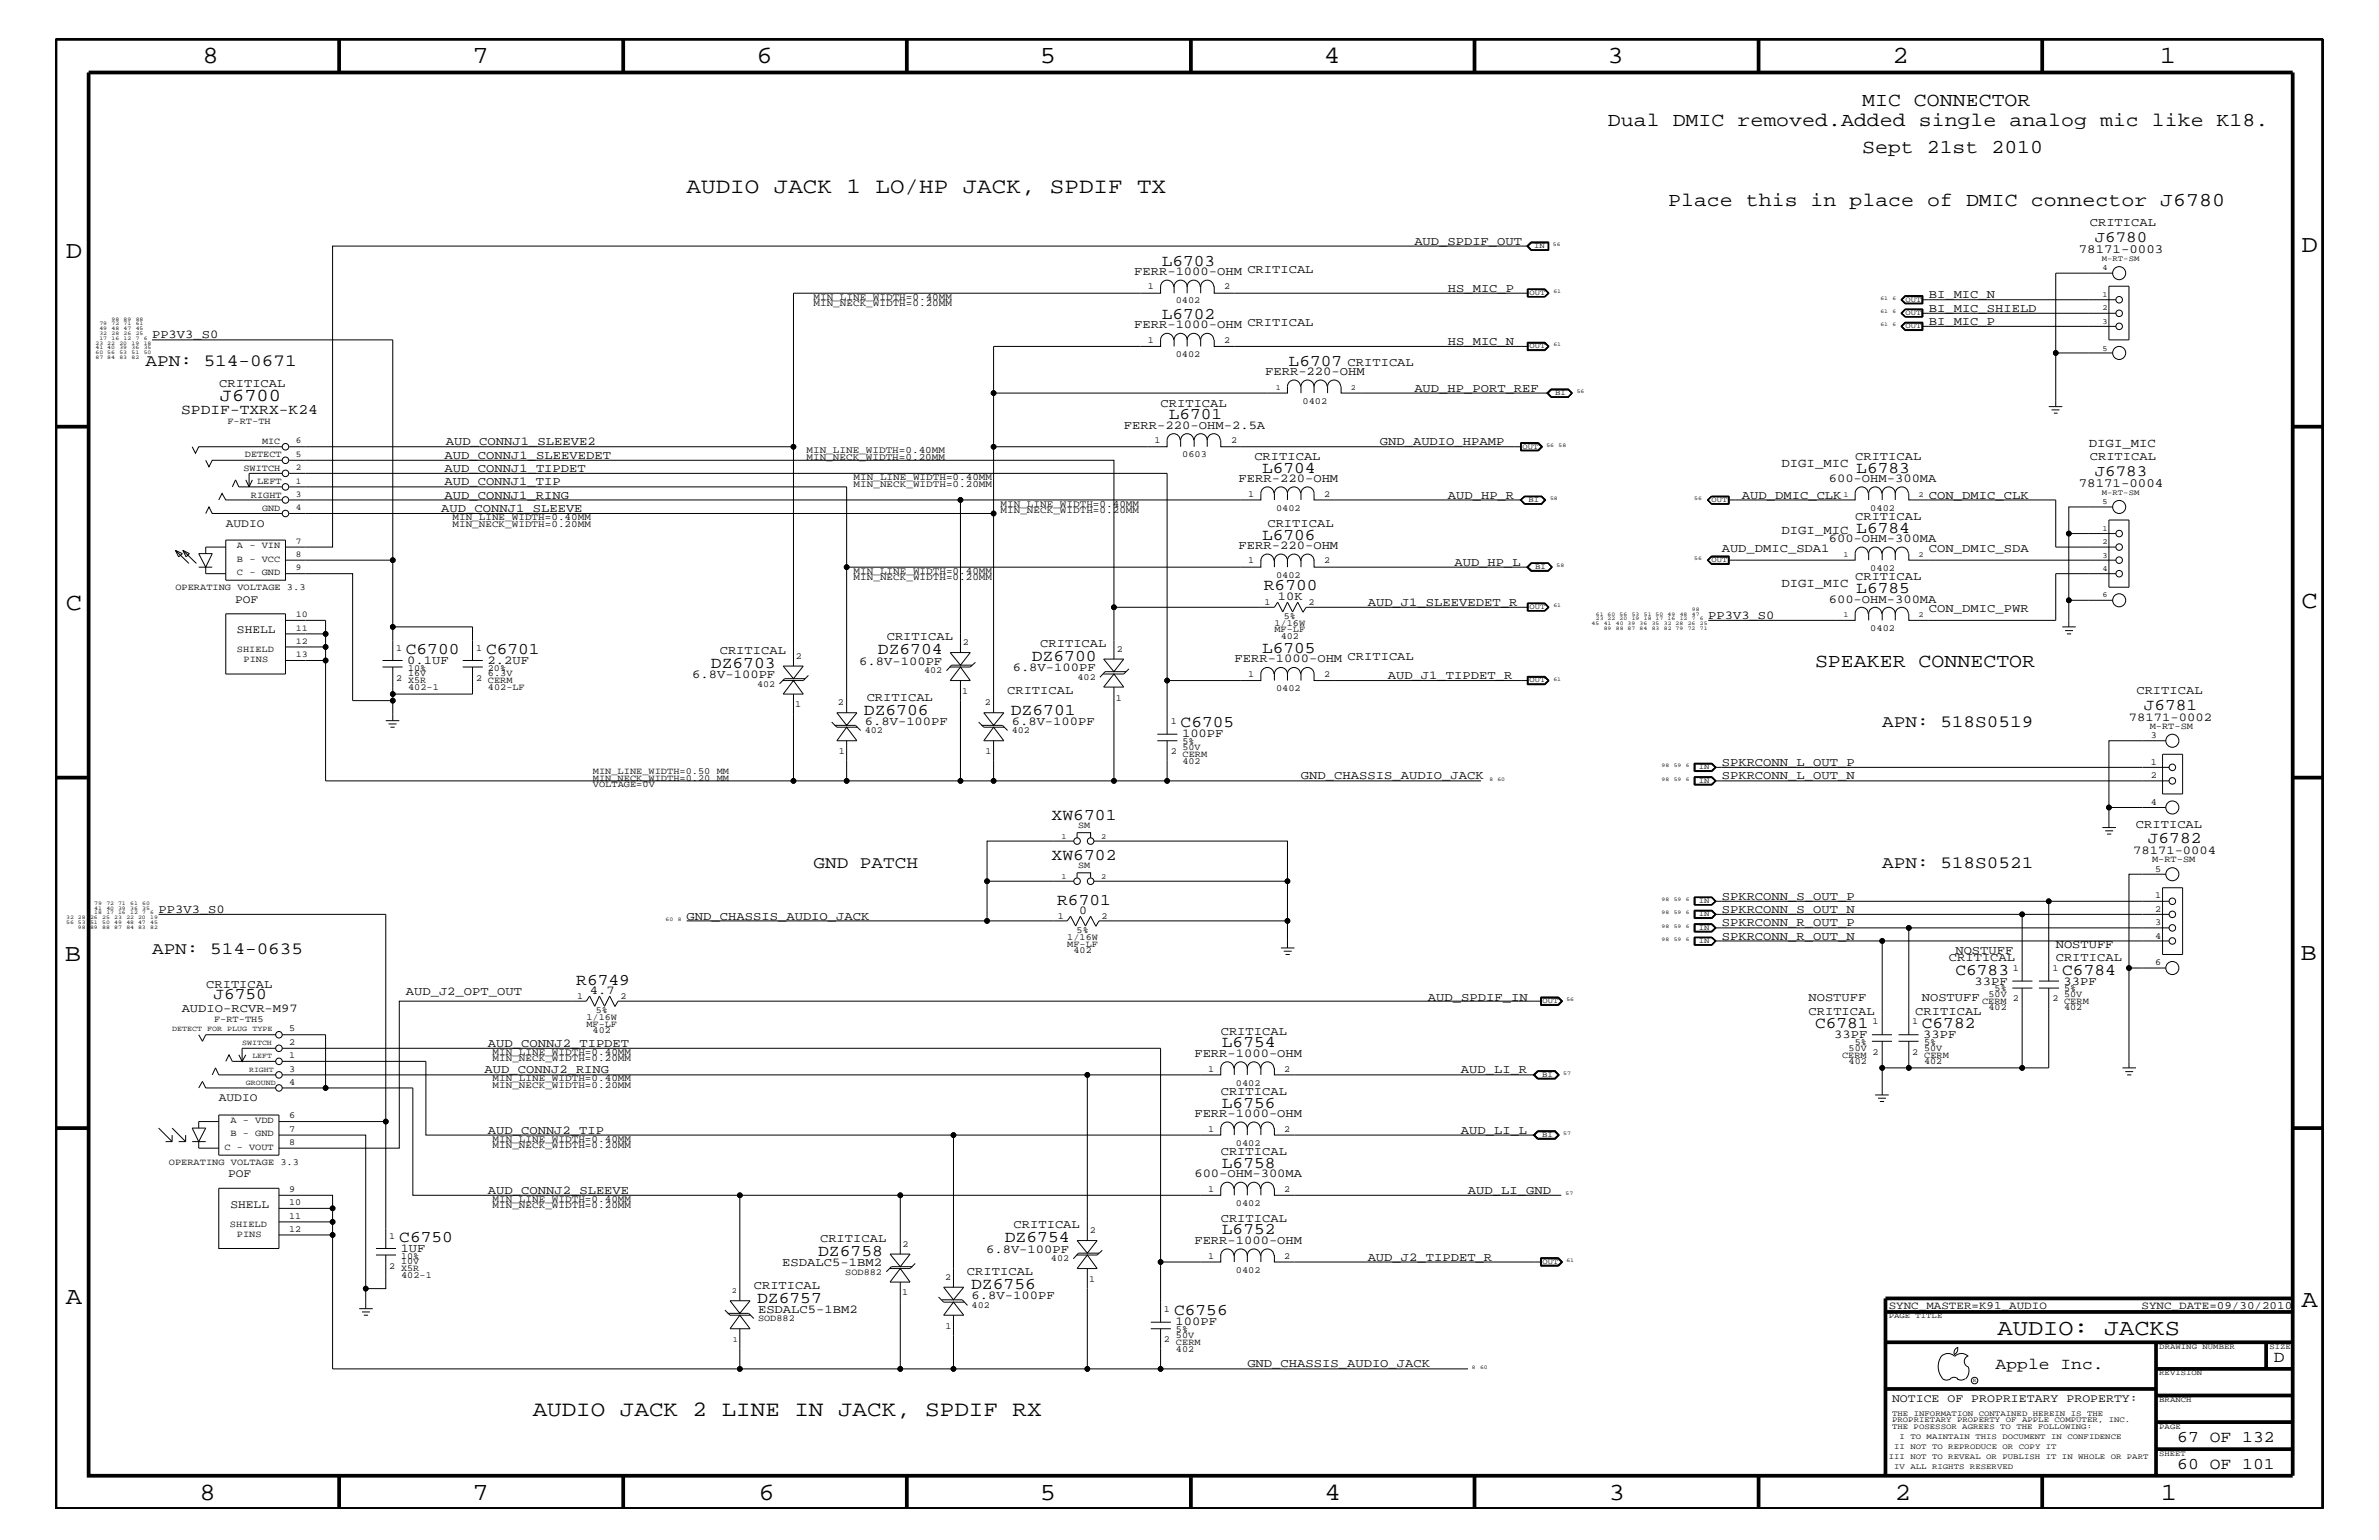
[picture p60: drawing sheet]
<svg xmlns="http://www.w3.org/2000/svg" width="432mm" height="279mm" viewBox="0 0 432 279" stroke-linecap="round" stroke-linejoin="round" font-family="sans-serif">
<defs><g id="words">
<g font-size="4.5">
<text x="36.7" y="11.5">8</text>
<text x="85.8" y="11.5">7</text>
<text x="137.3" y="11.5">6</text>
<text x="188.7" y="11.5">5</text>
<text x="240.3" y="11.5">4</text>
<text x="291.8" y="11.5">3</text>
<text x="343.5" y="11.5">2</text>
<text x="392" y="11.5">1</text>
<text x="11.9" y="46.8">D</text>
<text x="417.8" y="45.7">D</text>
<text x="11.9" y="110.6">C</text>
<text x="417.7" y="110.3">C</text>
<text x="11.8" y="174.3">B</text>
<text x="417.6" y="174.2">B</text>
<text x="11.9" y="236.7">A</text>
<text x="417.7" y="237.1">A</text>
<text x="36.2" y="272.1">8</text>
<text x="85.8" y="272.1">7</text>
<text x="137.7" y="272.1">6</text>
<text x="188.7" y="272.1">5</text>
<text x="240.4" y="272.1">4</text>
<text x="292" y="272.1">3</text>
<text x="343.9" y="272.1">2</text>
<text x="392.2" y="272.1">1</text>
</g>
<text font-size="4.1" x="362.6" y="242.3">AUDIO: JACKS</text>
<g font-size="4">
<text x="124.6" y="35">AUDIO JACK 1 LO/HP JACK, SPDIF TX</text>
<text x="96.7" y="256.8">AUDIO JACK 2 LINE IN JACK, SPDIF RX</text>
</g>
<g font-size="3.6">
<text x="291.8" y="22.9">Dual DMIC removed.Added single analog mic like K18.</text>
<text x="338" y="19.2">MIC CONNECTOR</text>
<text x="338" y="27.7">Sept 21st 2010</text>
<text x="302.8" y="37.4">Place this in place of DMIC connector J6780</text>
<text x="329.4" y="121">SPEAKER CONNECTOR</text>
</g>
<text font-size="3.3" x="39.9" y="72.8">J6700</text>
<g font-size="3.1">
<text x="26.4" y="66.5">APN: 514-0671</text>
<text x="341.6" y="131.9">APN: 518S0519</text>
<text x="147.7" y="157.4">GND PATCH</text>
<text x="341.6" y="157.4">APN: 518S0521</text>
<text x="27.6" y="173.2">APN: 514-0635</text>
</g>
<g font-size="3">
<text x="210.9" y="48.2">L6703</text>
<text x="210.9" y="57.9">L6702</text>
<text x="233.9" y="66.4">L6707</text>
<text x="212.1" y="76.1">L6701</text>
<text x="229.1" y="85.8">L6704</text>
<text x="336.9" y="85.8">L6783</text>
<text x="229.1" y="97.9">L6706</text>
<text x="336.9" y="96.7">L6784</text>
<text x="229.4" y="107.1">R6700</text>
<text x="336.9" y="107.6">L6785</text>
<text x="73.7" y="118.6">C6700</text>
<text x="88.2" y="118.6">C6701</text>
<text x="159.3" y="118.7">DZ6704</text>
<text x="229.1" y="118.5">L6705</text>
<text x="129" y="121.2">DZ6703</text>
<text x="187.3" y="120">DZ6700</text>
<text x="156.8" y="129.7">DZ6706</text>
<text x="183.5" y="129.7">DZ6701</text>
<text x="214.3" y="131.9">C6705</text>
<text x="389.1" y="128.8">J6781</text>
<text x="190.9" y="148.8">XW6701</text>
<text x="389.8" y="153">J6782</text>
<text x="190.9" y="156.1">XW6702</text>
<text x="191.9" y="164.1">R6701</text>
<text x="104.6" y="178.7">R6749</text>
<text x="354.9" y="176.8">C6783</text>
<text x="374.3" y="176.8">C6784</text>
<text x="38.7" y="181.3">J6750</text>
<text x="221.8" y="190">L6754</text>
<text x="329.4" y="186.5">C6781</text>
<text x="348.8" y="186.5">C6782</text>
<text x="221.8" y="200.9">L6756</text>
<text x="221.8" y="211.9">L6758</text>
<text x="72.5" y="225.3">C6750</text>
<text x="148.5" y="227.9">DZ6758</text>
<text x="182.4" y="225.4">DZ6754</text>
<text x="221.8" y="224">L6752</text>
<text x="176.3" y="233.9">DZ6756</text>
<text x="137.4" y="236.3">DZ6757</text>
<text x="213.1" y="238.6">C6756</text>
<text x="362.2" y="248.4">Apple Inc.</text>
<text x="412.7" y="247.1">D</text>
<text x="395.2" y="261.6">67 OF 132</text>
<text x="395.2" y="266.6">60 OF 101</text>
</g>
<g font-size="2.9">
<text x="380.2" y="44">J6780</text>
<text x="380.2" y="86.4">J6783</text>
</g>
<text font-size="2.6" x="32.9" y="75.1">SPDIF-TXRX-K24</text>
<g font-size="2.3">
<text x="377.3" y="45.9">78171-0003</text>
<text x="379.1" y="81.1">DIGI_MIC</text>
<text x="323.3" y="84.7">DIGI_MIC</text>
<text x="377.3" y="88.3">78171-0004</text>
<text x="323.3" y="96.8">DIGI_MIC</text>
<text x="323.3" y="106.5">DIGI_MIC</text>
</g>
<g font-size="2.2">
<text x="379.3" y="41">CRITICAL</text>
<text x="256.7" y="44.4">AUD_SPDIF_OUT</text>
<text x="205.9" y="49.9">FERR-1000-OHM CRITICAL</text>
<text x="262.8" y="52.9">HS_MIC_P</text>
<text x="205.9" y="59.5">FERR-1000-OHM CRITICAL</text>
<text x="350.1" y="56.6">BI_MIC_SHIELD</text>
<text x="350.1" y="54.1">BI_MIC_N</text>
<text x="350.1" y="59">BI_MIC_P</text>
<text x="27.6" y="61.4">PP3V3_S0</text>
<text x="262.8" y="62.6">HS_MIC_N</text>
<text x="39.8" y="70.1">CRITICAL</text>
<text x="229.6" y="68.1">FERR-220-OHM</text>
<text x="244.6" y="66.5">CRITICAL</text>
<text x="256.7" y="71.1">AUD_HP_PORT_REF</text>
<text x="204" y="77.8">FERR-220-OHM-2.5A</text>
<text x="210.7" y="73.8">CRITICAL</text>
<text x="80.7" y="83.3">AUD_CONNJ1_SLEEVEDET</text>
<text x="80.9" y="80.8">AUD_CONNJ1_SLEEVE2</text>
<text x="227.7" y="83.5">CRITICAL</text>
<text x="250.4" y="80.8">GND_AUDIO_HPAMP</text>
<text x="336.7" y="83.5">CRITICAL</text>
<text x="379.3" y="83.5">CRITICAL</text>
<text x="80.7" y="88.1">AUD_CONNJ1_TIP</text>
<text x="80.7" y="85.6">AUD_CONNJ1_TIPDET</text>
<text x="224.8" y="87.5">FERR-220-OHM</text>
<text x="331.9" y="87.5">600-OHM-300MA</text>
<text x="80.1" y="92.9">AUD_CONNJ1_SLEEVE</text>
<text x="80.7" y="90.5">AUD_CONNJ1_RING</text>
<text x="230" y="95.6">CRITICAL</text>
<text x="262.8" y="90.5">AUD_HP_R</text>
<text x="316.1" y="90.5">AUD_DMIC_CLK</text>
<text x="336.7" y="94.3">CRITICAL</text>
<text x="350.1" y="90.5">CON_DMIC_CLK</text>
<text x="224.8" y="99.6">FERR-220-OHM</text>
<text x="312.5" y="100.2">AUD_DMIC_SDA1</text>
<text x="331.9" y="98.4">600-OHM-300MA</text>
<text x="350.1" y="100.2">CON_DMIC_SDA</text>
<text x="264" y="102.6">AUD_HP_L</text>
<text x="336.7" y="105.3">CRITICAL</text>
<text x="231.9" y="108.8">10K</text>
<text x="248.2" y="109.9">AUD_J1_SLEEVEDET_R</text>
<text x="310" y="112.3">PP3V3_S0</text>
<text x="331.9" y="109.3">600-OHM-300MA</text>
<text x="350.1" y="111.1">CON_DMIC_PWR</text>
<text x="130.6" y="118.6">CRITICAL</text>
<text x="161" y="116.2">CRITICAL</text>
<text x="188.8" y="117.4">CRITICAL</text>
<text x="73.9" y="120.4">0.1UF</text>
<text x="88.5" y="120.4">2.2UF</text>
<text x="125.6" y="123">6.8V-100PF</text>
<text x="156" y="120.6">6.8V-100PF</text>
<text x="182.8" y="125.9">CRITICAL</text>
<text x="183.8" y="121.8">6.8V-100PF</text>
<text x="224.1" y="120.2">FERR-1000-OHM CRITICAL</text>
<text x="251.9" y="123.2">AUD_J1_TIPDET_R</text>
<text x="387.8" y="125.9">CRITICAL</text>
<text x="157" y="131.5">6.8V-100PF</text>
<text x="157.3" y="127.1">CRITICAL</text>
<text x="183.6" y="131.5">6.8V-100PF</text>
<text x="386.4" y="130.8">78171-0002</text>
<text x="214.5" y="133.8">100PF</text>
<text x="236.1" y="141.4">GND_CHASSIS_AUDIO_JACK</text>
<text x="312.5" y="141.4">SPKRCONN_L_OUT_N</text>
<text x="312.5" y="139">SPKRCONN_L_OUT_P</text>
<text x="387.2" y="155">78171-0004</text>
<text x="387.7" y="150.1">CRITICAL</text>
<text x="28.8" y="165.6">PP3V3_S0</text>
<text x="124.6" y="166.9">GND_CHASSIS_AUDIO_JACK</text>
<text x="195.9" y="165.8">0</text>
<text x="312.5" y="165.6">SPKRCONN_S_OUT_N</text>
<text x="312.5" y="163.3">SPKRCONN_S_OUT_P</text>
<text x="312.5" y="168.1">SPKRCONN_R_OUT_P</text>
<text x="312.5" y="170.5">SPKRCONN_R_OUT_N</text>
<text x="354.9" y="173.2">NOSTUFF</text>
<text x="373.1" y="172">NOSTUFF</text>
<text x="37.4" y="179.3">CRITICAL</text>
<text x="353.7" y="174.4">CRITICAL</text>
<text x="358.4" y="178.7">33PF</text>
<text x="373.1" y="174.4">CRITICAL</text>
<text x="374.6" y="178.7">33PF</text>
<text x="33" y="183.6">AUDIO-RCVR-M97</text>
<text x="73.7" y="180.5">AUD_J2_OPT_OUT</text>
<text x="107.1" y="180.4">4.7</text>
<text x="259.2" y="181.6">AUD_SPDIF_IN</text>
<text x="328.3" y="181.6">NOSTUFF</text>
<text x="328.3" y="184.1">CRITICAL</text>
<text x="347.6" y="184.1">CRITICAL</text>
<text x="348.8" y="181.6">NOSTUFF</text>
<text x="88.6" y="189.9">AUD_CONNJ2_TIPDET</text>
<text x="216.8" y="191.7">FERR-1000-OHM</text>
<text x="221.6" y="187.7">CRITICAL</text>
<text x="332.9" y="188.3">33PF</text>
<text x="349.1" y="188.3">33PF</text>
<text x="88" y="194.8">AUD_CONNJ2_RING</text>
<text x="265.2" y="194.8">AUD_LI_R</text>
<text x="216.8" y="202.6">FERR-1000-OHM</text>
<text x="221.6" y="198.7">CRITICAL</text>
<text x="88.6" y="205.7">AUD_CONNJ2_TIP</text>
<text x="221.6" y="209.6">CRITICAL</text>
<text x="265.2" y="205.7">AUD_LI_L</text>
<text x="216.8" y="213.6">600-OHM-300MA</text>
<text x="88.6" y="216.6">AUD_CONNJ2_SLEEVE</text>
<text x="221.6" y="221.7">CRITICAL</text>
<text x="266.4" y="216.6">AUD_LI_GND</text>
<text x="72.7" y="227.1">1UF</text>
<text x="148.8" y="225.3">CRITICAL</text>
<text x="179" y="227.3">6.8V-100PF</text>
<text x="184" y="222.9">CRITICAL</text>
<text x="216.8" y="225.7">FERR-1000-OHM</text>
<text x="136.8" y="233.8">CRITICAL</text>
<text x="142" y="229.7">ESDALC5-1BM2</text>
<text x="175.5" y="231.3">CRITICAL</text>
<text x="248.2" y="228.7">AUD_J2_TIPDET_R</text>
<text x="137.6" y="238.2">ESDALC5-1BM2</text>
<text x="176.4" y="235.7">6.8V-100PF</text>
<text x="213.4" y="240.5">100PF</text>
<text x="226.4" y="248.1">GND_CHASSIS_AUDIO_JACK</text>
</g>
<g font-size="2.1">
<text x="41" y="95.6">AUDIO</text>
<text x="42.7" y="109.3">POF</text>
<text x="43" y="114.8">SHELL</text>
<text x="39.7" y="199.8">AUDIO</text>
<text x="41.4" y="213.6">POF</text>
<text x="41.8" y="219.1">SHELL</text>
<text x="343.4" y="254.4">NOTICE OF PROPRIETARY PROPERTY:</text>
</g>
<g font-size="2">
<text x="342.8" y="237.4">SYNC_MASTER=K91_AUDIO</text>
<text x="388.7" y="237.4">SYNC_DATE=09/30/2010</text>
</g>
<g font-size="1.8">
<text x="147.7" y="54.4">MIN_LINE_WIDTH=0.40MM</text>
<text x="147.7" y="55.6">MIN_NECK_WIDTH=0.20MM</text>
<text x="146.4" y="82.2">MIN_LINE_WIDTH=0.40MM</text>
<text x="146.4" y="83.5">MIN_NECK_WIDTH=0.20MM</text>
<text x="154.9" y="88.3">MIN_NECK_WIDTH=0.20MM</text>
<text x="154.9" y="87.1">MIN_LINE_WIDTH=0.40MM</text>
<text x="82.1" y="94.3">MIN_LINE_WIDTH=0.40MM</text>
<text x="82.1" y="95.6">MIN_NECK_WIDTH=0.20MM</text>
<text x="181.6" y="93.2">MIN_NECK_WIDTH=0.20MM</text>
<text x="181.6" y="92">MIN_LINE_WIDTH=0.40MM</text>
<text x="154.9" y="105.3">MIN_NECK_WIDTH=0.20MM</text>
<text x="154.9" y="104.1">MIN_LINE_WIDTH=0.40MM</text>
<text x="89.4" y="191.4">MIN_LINE_WIDTH=0.40MM</text>
<text x="89.4" y="197.4">MIN_NECK_WIDTH=0.20MM</text>
<text x="89.4" y="196.2">MIN_LINE_WIDTH=0.40MM</text>
<text x="89.4" y="192.6">MIN_NECK_WIDTH=0.20MM</text>
<text x="89.4" y="208.3">MIN_NECK_WIDTH=0.20MM</text>
<text x="89.4" y="207.1">MIN_LINE_WIDTH=0.40MM</text>
<text x="89.4" y="219.2">MIN_NECK_WIDTH=0.20MM</text>
<text x="89.4" y="218">MIN_LINE_WIDTH=0.40MM</text>
</g>
<g font-size="1.7">
<text x="208.4" y="52.5">1</text>
<text x="222.2" y="52.5">2</text>
<text x="213.4" y="55.1">0402</text>
<text x="208.4" y="62.3">1</text>
<text x="213.4" y="64.8">0402</text>
<text x="222.2" y="62.3">2</text>
<text x="41.3" y="76.9">F-RT-TH</text>
<text x="236.4" y="73.3">0402</text>
<text x="44.4" y="83">DETECT</text>
<text x="47.6" y="80.5">MIC</text>
<text x="209.5" y="80.5">1</text>
<text x="214.6" y="83">0603</text>
<text x="223.4" y="80.5">2</text>
<text x="44.2" y="85.4">SWITCH</text>
<text x="46.7" y="87.8">LEFT</text>
<text x="45.6" y="90.3">RIGHT</text>
<text x="47.6" y="92.7">GND</text>
<text x="226.6" y="90.1">1</text>
<text x="231.6" y="92.7">0402</text>
<text x="240.4" y="90.1">2</text>
<text x="339.5" y="92.7">0402</text>
<text x="43" y="101.9">B - VCC</text>
<text x="43" y="99.5">A - VIN</text>
<text x="31.8" y="107.1">OPERATING VOLTAGE 3.3</text>
<text x="43" y="104.3">C - GND</text>
<text x="226.6" y="102.2">1</text>
<text x="231.6" y="104.8">0402</text>
<text x="240.4" y="102.2">2</text>
<text x="339.5" y="103.6">0402</text>
<text x="229.5" y="109.8">1</text>
<text x="231.3" y="113.6">1/16W</text>
<text x="233" y="112.3">5%</text>
<text x="237.5" y="109.8">2</text>
<text x="43" y="118.2">SHIELD</text>
<text x="71.9" y="118.1">1</text>
<text x="86.4" y="118.1">1</text>
<text x="144.4" y="119.5">2</text>
<text x="174.8" y="117">2</text>
<text x="202.7" y="118.2">2</text>
<text x="231.3" y="114.8">MF-LF</text>
<text x="232.5" y="115.9">402</text>
<text x="339.5" y="114.5">0402</text>
<text x="44.2" y="120.2">PINS</text>
<text x="71.9" y="123.5">2</text>
<text x="74.1" y="125.2">402-1</text>
<text x="74.1" y="121.7">10%</text>
<text x="74.1" y="124">X5R</text>
<text x="74.1" y="122.7">16V</text>
<text x="86.4" y="123.5">2</text>
<text x="88.6" y="121.7">20%</text>
<text x="88.6" y="122.7">6.3V</text>
<text x="88.6" y="124">CERM</text>
<text x="88.6" y="125.2">402-LF</text>
<text x="137.4" y="124.6">402</text>
<text x="167.7" y="122.1">402</text>
<text x="174.7" y="125.9">1</text>
<text x="195.6" y="123.4">402</text>
<text x="226.6" y="122.9">1</text>
<text x="231.6" y="125.4">0402</text>
<text x="240.4" y="122.9">2</text>
<text x="144.4" y="128.3">1</text>
<text x="152.1" y="128">2</text>
<text x="178.7" y="128">2</text>
<text x="202.5" y="127.1">1</text>
<text x="212.5" y="131.3">1</text>
<text x="152.2" y="136.8">1</text>
<text x="157" y="133">402</text>
<text x="178.9" y="136.8">1</text>
<text x="183.6" y="133">402</text>
<text x="212.5" y="136.8">2 CERM</text>
<text x="214.6" y="135">5%</text>
<text x="214.6" y="136.1">50V</text>
<text x="390.2" y="132.2">M-RT-SM</text>
<text x="390.4" y="133.9">3</text>
<text x="107.6" y="140.4">MIN_LINE_WIDTH=0.50 MM</text>
<text x="107.6" y="141.7">MIN_NECK_WIDTH=0.20 MM</text>
<text x="107.6" y="142.9">VOLTAGE=0V</text>
<text x="214.6" y="138.5">402</text>
<text x="390.4" y="138.7">1</text>
<text x="390.4" y="141.2">2</text>
<text x="390.4" y="146">4</text>
<text x="195.7" y="150.1">SM</text>
<text x="195.7" y="157.4">SM</text>
<text x="390.6" y="156.4">M-RT-SM</text>
<text x="391.2" y="158.2">5</text>
<text x="192" y="166.7">1</text>
<text x="199.9" y="166.7">2</text>
<text x="391.2" y="167.8">3</text>
<text x="391.2" y="165.4">2</text>
<text x="391.2" y="163">1</text>
<text x="193.7" y="171.7">MF-LF</text>
<text x="193.7" y="170.5">1/16W</text>
<text x="194.9" y="172.9">402</text>
<text x="195.4" y="169.3">5%</text>
<text x="391.2" y="170.3">4</text>
<text x="362" y="179.9">5%</text>
<text x="365.3" y="176.2">1</text>
<text x="372.5" y="176.2">1</text>
<text x="374.7" y="179.9">5%</text>
<text x="391.2" y="175.1">6</text>
<text x="38.9" y="185.4">F-RT-TH5</text>
<text x="104.7" y="181.3">1</text>
<text x="106.4" y="185">1/16W</text>
<text x="108.1" y="183.8">5%</text>
<text x="112.6" y="181.3">2</text>
<text x="339.9" y="185.9">1</text>
<text x="347" y="185.9">1</text>
<text x="359.7" y="182.1">CERM</text>
<text x="360.9" y="183.3">402</text>
<text x="360.9" y="181">50V</text>
<text x="365.3" y="181.6">2</text>
<text x="372.5" y="181.6">2</text>
<text x="374.6" y="183.3">402</text>
<text x="374.7" y="182.1">CERM</text>
<text x="374.7" y="181">50V</text>
<text x="52.5" y="189.5">2</text>
<text x="52.5" y="192">1</text>
<text x="52.5" y="187.1">5</text>
<text x="106.4" y="186.3">MF-LF</text>
<text x="107.6" y="187.5">402</text>
<text x="334.3" y="191.9">CERM</text>
<text x="335.5" y="190.6">50V</text>
<text x="336.6" y="189.5">5%</text>
<text x="339.9" y="191.4">2</text>
<text x="347" y="191.4">2</text>
<text x="349.3" y="189.5">5%</text>
<text x="349.3" y="190.6">50V</text>
<text x="349.3" y="191.9">CERM</text>
<text x="52.5" y="194.4">3</text>
<text x="52.5" y="196.8">4</text>
<text x="219.3" y="194.4">1</text>
<text x="224.3" y="197">0402</text>
<text x="233.1" y="194.4">2</text>
<text x="335.5" y="193.1">402</text>
<text x="349.3" y="193.1">402</text>
<text x="41.8" y="203.7">A - VDD</text>
<text x="52.5" y="202.9">6</text>
<text x="40.7" y="208.6">C - VOUT</text>
<text x="41.8" y="206.2">B - GND</text>
<text x="52.5" y="207.7">8</text>
<text x="52.5" y="205.3">7</text>
<text x="219.3" y="205.3">1</text>
<text x="224.3" y="207.9">0402</text>
<text x="233.1" y="205.3">2</text>
<text x="30.6" y="211.4">OPERATING VOLTAGE 3.3</text>
<text x="52.5" y="216.2">9</text>
<text x="52.5" y="221.1">11</text>
<text x="52.5" y="218.6">10</text>
<text x="219.3" y="216.2">1</text>
<text x="224.3" y="218.7">0402</text>
<text x="233.1" y="216.2">2</text>
<text x="41.7" y="222.5">SHIELD</text>
<text x="43" y="224.5">PINS</text>
<text x="52.5" y="223.5">12</text>
<text x="70.6" y="224.7">1</text>
<text x="163.8" y="226.2">2</text>
<text x="197.8" y="223.7">2</text>
<text x="70.6" y="230.2">2</text>
<text x="72.8" y="228.4">10%</text>
<text x="72.8" y="230.7">X5R</text>
<text x="72.8" y="229.4">10V</text>
<text x="72.8" y="231.8">402-1</text>
<text x="153.4" y="231.3">SOD882</text>
<text x="171.5" y="232.2">2</text>
<text x="190.8" y="228.8">402</text>
<text x="197.7" y="232.6">1</text>
<text x="219.3" y="228.4">1</text>
<text x="224.3" y="230.9">0402</text>
<text x="233.1" y="228.4">2</text>
<text x="137.6" y="239.7">SOD882</text>
<text x="163.7" y="235">1</text>
<text x="176.4" y="237.3">402</text>
<text x="211.2" y="238">1</text>
<text x="171.6" y="241.1">1</text>
<text x="211.2" y="243.5">2 CERM</text>
<text x="213.4" y="245.2">402</text>
<text x="213.4" y="241.7">5%</text>
<text x="213.4" y="242.8">50V</text>
</g>
<g font-size="1.6">
<text x="53.7" y="80.5">6</text>
<text x="53.7" y="82.8">5</text>
<text x="53.7" y="85.3">2</text>
<text x="53.7" y="87.7">1</text>
<text x="53.7" y="90.1">3</text>
<text x="53.7" y="92.6">4</text>
<text x="53.7" y="101">8</text>
<text x="53.7" y="98.7">7</text>
<text x="53.7" y="103.5">9</text>
<text x="53.7" y="112">10</text>
<text x="53.7" y="119.2">13</text>
<text x="53.7" y="116.8">12</text>
<text x="53.7" y="114.4">11</text>
</g>
<g font-size="1.4">
<text x="278.5" y="45.1">IN</text>
<text x="381.5" y="47.4">M-RT-SM</text>
<text x="277.6" y="53.5">OUT</text>
<text x="381.6" y="53.9">1</text>
<text x="381.6" y="49.1">4</text>
<text x="345.9" y="54.7">OUT</text>
<text x="345.9" y="57.2">OUT</text>
<text x="345.9" y="59.5">OUT</text>
<text x="381.6" y="58.7">3</text>
<text x="381.6" y="56.3">2</text>
<text x="277.6" y="63.2">OUT</text>
<text x="381.6" y="63.6">5</text>
<text x="231.6" y="70.7">1</text>
<text x="245.2" y="70.7">2</text>
<text x="282.3" y="71.7">BI</text>
<text x="276.4" y="81.4">OUT</text>
<text x="381.5" y="89.8">M-RT-SM</text>
<text x="277.5" y="91.1">BI</text>
<text x="310.6" y="91.1">OUT</text>
<text x="334.6" y="90.1">1</text>
<text x="348.2" y="90.1">2</text>
<text x="381.6" y="91.5">5</text>
<text x="334.6" y="101">1</text>
<text x="348.2" y="101">2</text>
<text x="381.6" y="96.3">1</text>
<text x="381.6" y="98.7">2</text>
<text x="381.6" y="101.2">3</text>
<text x="278.6" y="103.2">BI</text>
<text x="310.6" y="102.1">OUT</text>
<text x="381.6" y="103.6">4</text>
<text x="277.6" y="110.5">OUT</text>
<text x="334.6" y="112">1</text>
<text x="348.2" y="112">2</text>
<text x="381.6" y="108.4">6</text>
<text x="277.6" y="123.8">OUT</text>
<text x="308.4" y="139.6">IN</text>
<text x="308.4" y="142">IN</text>
<text x="192.7" y="152.2">1</text>
<text x="199.9" y="152.2">2</text>
<text x="192.7" y="159.5">1</text>
<text x="199.9" y="159.5">2</text>
<text x="308.4" y="166.2">IN</text>
<text x="308.4" y="163.9">IN</text>
<text x="308.4" y="168.7">IN</text>
<text x="308.4" y="171.1">IN</text>
<text x="280" y="182.1">OUT</text>
<text x="31.2" y="187.1">DETECT FOR PLUG TYPE</text>
<text x="43.9" y="189.5">SWITCH</text>
<text x="45.8" y="192">LEFT</text>
<text x="44.6" y="196.8">GROUND</text>
<text x="45.2" y="194.4">RIGHT</text>
<text x="279.9" y="195.4">BI</text>
<text x="279.9" y="206.3">BI</text>
<text x="280" y="229.3">OUT</text>
<text x="132.8" y="234.6">2</text>
<text x="342.8" y="239.2">PAGE TITLE</text>
<text x="133" y="243.5">1</text>
<text x="391.9" y="244.7">DRAWING NUMBER</text>
<text x="411.9" y="244.7">SIZE</text>
<text x="391.9" y="249.5">REVISION</text>
<text x="343.4" y="256.8">THE INFORMATION CONTAINED HEREIN IS THE</text>
<text x="391.9" y="254.4">BRANCH</text>
<text x="343.4" y="259.3">THE POSESSOR AGREES TO THE FOLLOWING:</text>
<text x="343.4" y="258">PROPRIETARY PROPERTY OF APPLE COMPUTER, INC.</text>
<text x="343.8" y="262.9">II NOT TO REPRODUCE OR COPY IT</text>
<text x="344.8" y="261.1">I TO MAINTAIN THIS DOCUMENT IN CONFIDENCE</text>
<text x="391.9" y="259.3">PAGE</text>
<text x="342.8" y="264.7">III NOT TO REVEAL OR PUBLISH IT IN WHOLE OR PART</text>
<text x="343.8" y="266.6">IV ALL RIGHTS RESERVED</text>
<text x="391.9" y="264.1">SHEET</text>
</g>
<g font-size="1">
<text x="281.9" y="44.6">56</text>
<text x="281.9" y="53.2">61</text>
<text x="18" y="59.9">49</text>
<text x="18" y="59">79</text>
<text x="20.2" y="59.9">48</text>
<text x="20.2" y="59">72</text>
<text x="20.2" y="58.2">98</text>
<text x="22.4" y="59.9">47</text>
<text x="22.4" y="59">71</text>
<text x="22.4" y="58.2">89</text>
<text x="24.6" y="59.9">45</text>
<text x="24.6" y="59">61</text>
<text x="24.6" y="58.2">88</text>
<text x="341.3" y="54.4">61</text>
<text x="341.3" y="56.8">61</text>
<text x="341.3" y="59.2">61</text>
<text x="343.5" y="54.4">6</text>
<text x="343.5" y="56.8">6</text>
<text x="343.5" y="59.2">6</text>
<text x="17.4" y="62.5">23 22</text>
<text x="17.4" y="63.4">41 40</text>
<text x="17.4" y="64.3">60 56</text>
<text x="17.4" y="65.1">87 84</text>
<text x="18" y="60.8">32</text>
<text x="18" y="61.7">17</text>
<text x="20.2" y="60.8">28</text>
<text x="20.2" y="61.7">16</text>
<text x="21.7" y="62.5">20</text>
<text x="21.7" y="63.4">39</text>
<text x="21.7" y="64.3">53</text>
<text x="21.7" y="65.1">83</text>
<text x="22.4" y="60.8">26</text>
<text x="22.4" y="61.7">12</text>
<text x="23.9" y="62.5">19</text>
<text x="23.9" y="63.4">36</text>
<text x="23.9" y="64.3">51</text>
<text x="23.9" y="65.1">82</text>
<text x="24.6" y="61.7">7</text>
<text x="24.6" y="60.8">25</text>
<text x="26.1" y="61.7">6</text>
<text x="26.1" y="62.5">18</text>
<text x="26.1" y="63.4">35</text>
<text x="26.1" y="64.3">50</text>
<text x="281.9" y="62.9">61</text>
<text x="286.2" y="71.3">56</text>
<text x="280.7" y="81.1">56</text>
<text x="282.9" y="81.1">58</text>
<text x="281.3" y="90.7">58</text>
<text x="307.5" y="90.7">56</text>
<text x="307.5" y="101.6">56</text>
<text x="282.5" y="102.9">58</text>
<text x="281.9" y="110.2">61</text>
<text x="288.9" y="113.4">45</text>
<text x="289.6" y="111.7">61 60</text>
<text x="289.6" y="112.6">23 22</text>
<text x="291.1" y="113.4">41</text>
<text x="293.3" y="113.4">40 39</text>
<text x="294" y="111.7">56</text>
<text x="294" y="112.6">20</text>
<text x="296.2" y="111.7">53</text>
<text x="296.2" y="112.6">19</text>
<text x="297.6" y="113.4">36</text>
<text x="298.4" y="111.7">51 50</text>
<text x="298.4" y="112.6">18 17</text>
<text x="299.8" y="113.4">35</text>
<text x="302" y="113.4">32 28</text>
<text x="302.7" y="111.7">49</text>
<text x="302.7" y="112.6">16</text>
<text x="304.9" y="111.7">48</text>
<text x="304.9" y="112.6">12</text>
<text x="306.3" y="113.4">26</text>
<text x="307.1" y="112.6">7</text>
<text x="307.1" y="111.7">47</text>
<text x="307.1" y="110.9">98</text>
<text x="308.5" y="112.6">6</text>
<text x="308.5" y="113.4">25</text>
<text x="291.1" y="114.3">89</text>
<text x="293.3" y="114.3">88 87</text>
<text x="297.6" y="114.3">84</text>
<text x="299.8" y="114.3">83</text>
<text x="302" y="114.3">82 79</text>
<text x="306.3" y="114.3">72</text>
<text x="308.5" y="114.3">71</text>
<text x="281.9" y="123.5">61</text>
<text x="270.3" y="141.7">8</text>
<text x="271.8" y="141.7">60</text>
<text x="301.6" y="139.2">98</text>
<text x="301.6" y="141.7">98</text>
<text x="303.8" y="139.2">59</text>
<text x="303.8" y="141.7">59</text>
<text x="306" y="139.2">6</text>
<text x="306" y="141.7">6</text>
<text x="12" y="166.7">32 28</text>
<text x="12" y="167.7">56 53</text>
<text x="16.3" y="166.7">26</text>
<text x="16.3" y="167.7">51</text>
<text x="17.1" y="165">41</text>
<text x="17.1" y="164.2">79</text>
<text x="17.1" y="165.9">18</text>
<text x="18.5" y="166.7">25</text>
<text x="18.5" y="167.7">50</text>
<text x="19.3" y="165">40 39</text>
<text x="19.3" y="164.2">72 71</text>
<text x="19.3" y="165.9">17 16</text>
<text x="20.7" y="166.7">23</text>
<text x="20.7" y="167.7">49</text>
<text x="22.9" y="166.7">22 20</text>
<text x="22.9" y="167.7">48 47</text>
<text x="23.6" y="165">36</text>
<text x="23.6" y="164.2">61</text>
<text x="23.6" y="165.9">12</text>
<text x="25.8" y="165.9">7</text>
<text x="25.8" y="165">35</text>
<text x="25.8" y="164.2">60</text>
<text x="27.3" y="165.9">6</text>
<text x="27.3" y="166.7">19</text>
<text x="27.3" y="167.7">45</text>
<text x="120.8" y="167.1">60</text>
<text x="123" y="167.1">8</text>
<text x="301.6" y="165.9">98</text>
<text x="301.6" y="163.5">98</text>
<text x="303.8" y="165.9">59</text>
<text x="303.8" y="163.5">59</text>
<text x="306" y="165.9">6</text>
<text x="306" y="163.5">6</text>
<text x="14.1" y="168.5">98</text>
<text x="16.3" y="168.5">89</text>
<text x="18.5" y="168.5">88</text>
<text x="20.7" y="168.5">87</text>
<text x="22.9" y="168.5">84 83</text>
<text x="27.3" y="168.5">82</text>
<text x="301.6" y="168.3">98</text>
<text x="301.6" y="170.7">98</text>
<text x="303.8" y="168.3">59</text>
<text x="303.8" y="170.7">59</text>
<text x="306" y="168.3">6</text>
<text x="306" y="170.7">6</text>
<text x="284.3" y="181.6">56</text>
<text x="283.7" y="195">57</text>
<text x="283.7" y="205.9">57</text>
<text x="284.1" y="216.9">57</text>
<text x="284.3" y="229">61</text>
<text x="267.1" y="248.4">8</text>
<text x="268.6" y="248.4">60</text>
<text x="358.1" y="250.7">R</text>
</g>
</g></defs>
<g fill="none" stroke="#000" stroke-width=".18">
<path d="M210.7 51.9v1.3h-66.7v67.6M210.7 52a1.19 1.19 0 0 1 1.1-1.2 1.19 1.19 0 0 1 1.2 1.2M213.1 52a1.19 1.19 0 0 1 1.2-1.2 1.19 1.19 0 0 1 1.2 1.2 1.19 1.19 0 0 1 1.2-1.2 1.19 1.19 0 0 1 1.1 1.2M213.1 51.9v1.3M215.5 51.9v1.3M217.9 52a1.19 1.19 0 0 1 1.2-1.2 1.19 1.19 0 0 1 1.2 1.2M217.9 51.9v1.3M220.4 51.9v1.3h57M277.3 52.4v1.5M277.3 52.5h3.1l.6 .7M277.4 52.5v1.3M277.4 44.6h-217v54.7h-8.6"/>
<path d="M277.9 43.9h3.2v1.5h-3.2l-.8-.8zM278 44.1l-.7 .5 .7 .7M278 44.1l-.6 .5 .6 .7M278 44.1h3v1.2h-3M280.3 52.5l.7 .7M280.4 52.4l.8 .8-.8 .7M280.4 52.4l.7 .8-.7 .7M280.4 52.4h-3.2v1.5h3.2M281 53.2l-.6 .6h-3.1M281 53.2l-.7 .6M281.1 44h-3.2l-.7 .6 .7 .8M345.2 54.4l.7-.6h2.9v1.2h-2.9z"/>
<path d="M345.2 59.2l.7-.6h2.9v1.2h-2.9zM345.8 55.1h3.2M345.8 59.9h3.2M345.8 53.7l-.7 .7 .7 .7M345.8 56.1l-.7 .7 .7 .7M345.8 58.5l-.7 .7 .7 .7M345.8 53.6h3.2v1.5h-3.2l-.8-.7zM345.8 56.1h3.2v1.4h-3.2M345.8 53.7h3.2M345.8 58.5h3.2M345.8 53.7l-.6 .7 .6 .7M345.8 56.2h3.1v1.2h-3.1l-.6-.6z"/>
<path d="M345.8 58.5l-.6 .7 .6 .7M345.8 58.4h3.2v1.6h-3.2l-.8-.8zM345.8 56.1l-.8 .7 .8 .7M345.9 56.2l-.7 .6 .7 .6M348.8 56.2v1.2M348.8 54.4h35.2M348.8 56.8h35.2M348.8 59.2h35.2M348.9 53.7v1.4M348.9 58.5v1.4M382.8 51.9h3.6v9.8h-3.6zM383.5 49.6h-10.4v24.2"/>
<path d="M27.6 61.7h43.7v39.9M180.3 71.3v58M213 61.7a1.19 1.19 0 0 0-1.2-1.2 1.19 1.19 0 0 0-1.1 1.2v1.2h-30.4v8.4h53.4v-1.2a1.19 1.19 0 0 1 1.2-1.2 1.19 1.19 0 0 1 1.2 1.2M214.2 79.9a1.19 1.19 0 0 0-1.2-1.2 1.19 1.19 0 0 0-1.2 1.2v1.2h-31.5M215.5 61.7a1.19 1.19 0 0 0-1.2-1.2 1.19 1.19 0 0 0-1.2 1.2v1.2M215.5 61.7v1.2M215.5 61.7a1.19 1.19 0 0 1 1.2-1.2 1.19 1.19 0 0 1 1.1 1.2M216.7 79.9a1.19 1.19 0 0 0-1.2-1.2 1.19 1.19 0 0 0-1.2 1.2v1.2M219.1 79.9a1.19 1.19 0 0 1 1.2-1.2 1.19 1.19 0 0 1 1.2 1.2M219.1 79.9a1.19 1.19 0 0 0-1.2-1.2 1.19 1.19 0 0 0-1.2 1.2v1.2M219.1 79.9v1.2M220.3 61.7a1.19 1.19 0 0 0-1.2-1.2 1.19 1.19 0 0 0-1.2 1.2v1.2"/>
<path d="M220.4 61.7v1.2h57M221.6 79.9v1.2h54.5M238.5 70.1a1.19 1.19 0 0 1 1.2-1.2 1.19 1.19 0 0 1 1.2 1.2M238.5 70.1a1.19 1.19 0 0 0-1.2-1.2 1.19 1.19 0 0 0-1.2 1.2v1.2M238.5 70.1v1.2M243.3 70.1a1.19 1.19 0 0 0-1.2-1.2 1.19 1.19 0 0 0-1.1 1.2v1.2M243.4 70.1v1.2h37.6M277.2 62.1h3.2l.8 .8-.8 .7h-3.2zM277.4 62.3h2.9l.7 .6-.7 .5h-2.9zM280.4 62.2l.7 .7-.7 .6M280.4 62.2l.6 .7M280.4 62.2h-3.1v1.3h3.1"/>
<path d="M280.9 71.3l.6-.6h3.1l.7 .6-.7 .7h-3.1zM281 71.3l.6-.6h3l.6 .6-.6 .7h-3zM281 62.9l-.6 .6M281.5 70.6h3.1l.8 .7-.8 .8h-3.1l-.7-.8zM285.3 71.3l-.7-.7h-3.1l-.7 .7 .7 .8M285.3 71.3l-.7 .8h-3.1M371.9 73.8h2.4M372.4 74.4h1.4M372.8 75h.7M373.1 64h10.4M31.8 99.9l2.5 2.3M31.8 99.9l1.3 .5-.7 .6z"/>
<path d="M33.2 99.9l2.4 2.3M33.2 99.9l1.2 .5-.6 .6zM34.9 81.1l.6 1.1 .6-1.1h15.1M37.3 83.5l.6 1.2 .6-1.2h12.7M37.3 93.2l.6-1.2 .6 1.2h12.7M39.7 90.7l.6-1.2 .7 1.2h10.2M41 98h10.8v7.3h-10.8zM41 99.3h-3.7v1.1M44.6 87.1l.6 1.2M45.8 87.1l-.6 1.2M51.2 85.9h-6v2.4M51.2 88.3h-7.9l-.5-1.2-.6 1.2"/>
<path d="M52.5 83.5h149.7v26.7M52.5 81.1h91.5M52.5 85.9h159.3v37.6M52.5 88.3h101.2v14.6M52.5 93.2h127.8M52.5 90.7h121.8M231.2 89.5a1.19 1.19 0 0 0-1.2-1.2 1.19 1.19 0 0 0-1.1 1.2v1.2h-54.6v27.7M233.7 89.5a1.19 1.19 0 0 0-1.2-1.2 1.19 1.19 0 0 0-1.2 1.2v1.2M233.7 89.5v1.2M233.7 89.5a1.19 1.19 0 0 1 1.2-1.2 1.19 1.19 0 0 1 1.2 1.2M276 90.7l.7-.6h3.1l.6 .6-.6 .7h-3.1zM276 80.4h3.2l.7 .7-.7 .6h-3.2"/>
<path d="M276 80.3h3.2l.8 .8-.8 .7h-3.2zM276.1 80.5h3l.6 .6-.6 .5h-3M276.1 90.7h-37.6v-1.2a1.19 1.19 0 0 0-1.2-1.2 1.19 1.19 0 0 0-1.2 1.2v1.2M276.1 90.7l.7-.6h2.9l.6 .6-.6 .7h-2.9zM276.1 80.4v1.3M276.7 90l-.8 .7 .8 .8M276.7 90l-.7 .7 .7 .8M276.7 90h3.1l.8 .7-.8 .8h-3.1M276.7 90h3.1l.7 .7-.7 .8h-3.1M279.1 80.4l.7 .7-.7 .6M310 90.7l.6 .7M310 90.7l.6 .8"/>
<path d="M310.6 91.4h3.2M310.6 90l-.6 .7M310.6 90.1l-.6 .6M310.6 90.1l-.6 .6 .6 .7M310.6 90h3.3v1.5h-3.3M310.6 90.1h3.2M310.6 90l-.7 .7 .7 .8M313.7 90.1v1.3M313.8 90v1.5M339.1 89.5a1.19 1.19 0 0 0-1.2-1.2 1.19 1.19 0 0 0-1.2 1.2v1.2h-23M341.5 89.5a1.19 1.19 0 0 0-1.1-1.2 1.19 1.19 0 0 0-1.2 1.2v1.2M344 89.5a1.19 1.19 0 0 1 1.2-1.2 1.19 1.19 0 0 1 1.2 1.2"/>
<path d="M344 89.5a1.19 1.19 0 0 0-1.2-1.2 1.19 1.19 0 0 0-1.2 1.2v1.2M344 89.5v1.2M346.5 89.5v1.2h26.6v8.6h10.9M375.5 96.8v16.9M382.8 94.3h3.6v12.2h-3.6zM383.5 92h-8v4.8h8.5M36.1 102.9h2.4M36.1 100.4h2.4l-1.2 2.5zM37.3 102.9v1.2h3.7M41 111.4h10.8v10.9h-10.8zM51.8 104.1h12.2v23h7.3v3.7M51.8 101.6h19.5v12.1"/>
<path d="M51.8 112.6h7.3v2.4h-7.3M59.1 115v2.4h-7.3M59.1 117.4v2.4h-7.3M59.1 119.8v21.9h84.9M69.4 119.8h3.7M71.3 119.8v-6.1h14.5v6.1M84 119.8h3.6M172.5 118.4h3.6l-1.8 2.3zM200.3 119.6h3.7l-1.8 2.3zM228.9 101.7a1.19 1.19 0 0 1 1.1-1.2 1.19 1.19 0 0 1 1.2 1.2M228.9 101.6v1.3h-75.2v26.4M231.3 101.6v1.3"/>
<path d="M231.3 101.7a1.19 1.19 0 0 1 1.2-1.2 1.19 1.19 0 0 1 1.2 1.2 1.19 1.19 0 0 1 1.2-1.2 1.19 1.19 0 0 1 1.2 1.2M233.7 101.6v1.3M236.1 101.7a1.19 1.19 0 0 1 1.2-1.2 1.19 1.19 0 0 1 1.2 1.2M236.1 101.6v1.3M236.5 111l-1-1.8-.9 1.8-.9-1.8-.9 1.8-.9-1.8-.6 1h-29.1v9.4M238.5 101.6v1.3h38.9M277.1 102.9l.8-.8h3.1l.8 .8-.8 .8h-3.1zM277.3 109.4v1.5M277.3 109.5h3.1l.6 .7M277.4 109.5v1.3M277.4 110.2h-40.3l-.6 .9M277.9 102.1h3.1l.7 .8"/>
<path d="M277.9 102.1l-.7 .8 .7 .7h3.1l.7-.7M278 102.2h3l.7 .7M278 102.2h3l.6 .7-.6 .6h-3M278 102.2l-.7 .7 .7 .6M278 102.2l-.6 .7 .6 .6M280.3 109.5l.7 .7M280.4 109.4l.8 .8-.8 .7M280.4 109.4l.7 .8-.7 .7M280.4 109.4h-3.2v1.5h3.2M281 110.2l-.6 .6h-3.1M281 110.2l-.7 .6M281.7 102.9l-.7 .6h-3"/>
<path d="M309.9 101.6l.7-.7h3.3v1.5h-3.3zM310 101.6l.6-.6h3.2v1.4M310 101.6l.6 .7h3.2M310 101.6l.6 .8M310.6 101l-.6 .6M310.6 101h3.2M313.7 101v1.2h-3.1l-.6-.6 .6-.6M339.1 100.4a1.19 1.19 0 0 0-1.2-1.1 1.19 1.19 0 0 0-1.2 1.1v1.2h-23M339.1 111.4a1.19 1.19 0 0 0-1.2-1.2 1.19 1.19 0 0 0-1.2 1.2v1.2h-26.7M341.5 100.4a1.19 1.19 0 0 0-1.1-1.1 1.19 1.19 0 0 0-1.2 1.1v1.2M341.5 111.4a1.19 1.19 0 0 0-1.1-1.2 1.19 1.19 0 0 0-1.2 1.2v1.2M344 100.4a1.19 1.19 0 0 1 1.2-1.1 1.19 1.19 0 0 1 1.2 1.1"/>
<path d="M344 111.4a1.19 1.19 0 0 1 1.2-1.2 1.19 1.19 0 0 1 1.2 1.2M344 100.4a1.19 1.19 0 0 0-1.2-1.1 1.19 1.19 0 0 0-1.2 1.1v1.2M344 111.4a1.19 1.19 0 0 0-1.2-1.2 1.19 1.19 0 0 0-1.2 1.2v1.2M344 100.4v1.2M344 111.4v1.2M346.5 100.4v1.2h37.5M374.3 113.7h2.5M374.8 114.4h1.5M375.2 115h.7M375.5 108.9h8M384 104.1h-10.9v8.5h-26.6v-1.2M69.4 121h3.7"/>
<path d="M70 130.8h2.5M70.5 131.3h1.5M70.9 131.9h.7M71.3 121v6.1M84 121h3.6M85.8 121v4.9h-14.5M142.2 120.8h3.6l-1.8 2.3zM144 125.9v15.8h9.7M144 123.5l1.8 2.4h-3.6zM146.1 123.1h-3.7l-.9 1M146.7 122.5l-.9 1h-3.7M151 131l.9 .9h3.7"/>
<path d="M151.5 131.6h3.8l.9 .9M151.9 129.3h3.6l-1.8 2.3zM153.7 131.9l1.8 2.5h-3.6zM153.7 134.4v7.3M174.3 121l1.8 2.5h-3.6zM174.3 123.5v18.2M176.4 120.7h-3.7l-.9 1M177 120.2l-.9 .8h-3.7M177.6 131l1 .9h3.7M178.1 131.6h3.8l1 .9M178.6 129.3h3.6l-1.9 2.3zM180.3 131.9l1.9 2.5h-3.6z"/>
<path d="M180.3 134.4v7.3h21.9M202.2 122.3l1.8 2.4h-3.7zM202.2 124.7v17M204.4 121.9h-3.8l-1 1M204.9 121.4l-.9 .9h-3.8M210.1 133.2h3.6M210.1 134.4h3.6M211.8 134.4v7.3h57M231.2 122.3a1.19 1.19 0 0 0-1.2-1.2 1.19 1.19 0 0 0-1.1 1.2v1.2h-17.1v9.7M233.7 122.3a1.19 1.19 0 0 0-1.2-1.2 1.19 1.19 0 0 0-1.2 1.2v1.2M233.7 122.3v1.2M233.7 122.3a1.19 1.19 0 0 1 1.2-1.2 1.19 1.19 0 0 1 1.2 1.2"/>
<path d="M236.1 123.5v-1.2a1.19 1.19 0 0 1 1.2-1.2 1.19 1.19 0 0 1 1.2 1.2v1.2h38.9M277.2 122.7h3.2l.8 .8-.8 .7h-3.2zM277.4 122.9h2.9l.7 .6-.7 .6h-2.9zM280.4 122.8l.7 .7-.7 .6M280.4 122.8l.6 .7M280.4 122.8h-3.1v1.3h3.1M281 123.5l-.6 .6M307.5 138.5h3.2M307.5 138.5h3.2l.8 .7-.8 .8h-3.2zM307.5 139.9h3.2M307.6 138.5v1.4M307.7 138.6h2.9l.7 .6-.7 .6h-2.9z"/>
<path d="M310.7 138.5l.6 .7M310.7 138.5l.7 .7-.7 .7M311.3 139.2h82.4M311.3 139.2l-.6 .7M392.5 136.8h3.7v7.2h-3.7zM393.1 134.4h-10.3v12.1h10.3M153.7 141.7h26.6M179.2 159.9v7.2h14.5l.6-.9 .9 1.8 .9-1.8 .9 1.8 1-1.8 .9 1.8M194.9 152.6h-15.7v7.3h15.7M195.5 159.2v-.8h2.5v.8M195.5 152v-.9h2.5v.9M198.5 152.6h35.2v14.5"/>
<path d="M198.5 159.9h35.2M202.2 141.7h9.6M307.5 141h3.2M307.5 140.9h3.2l.8 .8-.8 .7h-3.2zM307.5 142.4h3.2M307.6 141v1.4M307.7 141.1h2.9l.7 .6-.7 .6h-2.9zM310.7 141l.6 .7M310.7 141l.7 .7-.7 .7M311.3 141.7h82.4M311.3 141.7l-.6 .7M381.6 150.1h2.4"/>
<path d="M382.1 150.7h1.4M382.4 151.3h.8M382.8 146.5v3.6M393.1 158.6h-6.7v17h6.7M28.8 165.9h41.2v37.6h-19.4M124.6 167.1h54.6M232.5 172h2.4M233 172.6h1.4M233.3 173.2h.8M233.7 167.1v4.9M233.7 167.1h-34.2l-.6 1M307.5 167.6h3.2l.8 .7-.8 .8h-3.2z"/>
<path d="M307.5 167.7h3.2M307.5 165.2h3.2M307.5 165.1h3.2l.8 .8-.8 .8h-3.2zM307.5 169h3.2M307.5 166.6h3.2M307.6 162.8h3.1l.6 .7-.6 .6h-3.1zM307.6 165.2v1.4M307.6 167.7v1.3M307.6 170.1h3.1l.6 .6-.6 .7h-3.1zM307.7 167.8h2.9l.7 .5-.7 .6h-2.9zM307.7 162.8v1.3M307.7 165.3h2.9l.7 .6-.7 .6h-2.9z"/>
<path d="M307.7 170.1v1.3M310.6 170.1l.7 .6M310.6 162.8l.7 .7M310.7 170l.8 .7-.8 .8M310.7 162.8l.8 .7-.8 .7M310.7 167.7l.6 .6M310.7 165.2l.6 .7M310.7 162.8h-3.2v1.4h3.2M310.7 170h-3.2v1.5h3.2M310.7 167.7l.7 .6-.7 .7M310.7 170l.7 .7-.7 .8M310.7 165.2l.7 .7-.7 .7"/>
<path d="M310.7 162.8l.7 .7-.7 .7M311.3 168.3h35.2M311.3 170.7h30.3M311.3 165.9h55.7M311.3 163.5h82.4M311.3 168.3l-.6 .7M311.3 165.9l-.6 .7M311.3 170.7l-.7 .7M311.3 163.5l-.7 .6M365.3 179.3h3.6M365.3 178h3.6M367 179.3v14.4h-20.5"/>
<path d="M370.1 178h3.6M370.1 179.3h3.6M371.9 179.3v14.4h-4.9M371.9 163.5v14.5M386.4 175.6v18.1M392.5 161.1h3.7v12.1h-3.7zM393.7 170.7h-52.1v17M393.7 168.3h-47.2v19.4M393.7 165.9h-26.7v12.1M36.1 187.7l.6 1.2 .6-1.2h12.7M38.5 195l.6-1.3 .6 1.3h10.3M41 192.6l.6-1.2 .6 1.2h7.8"/>
<path d="M43.3 191.4l.6 1.2 .7-1.2M50 190.2h-6.1v2.4M50 197.4h-12.7l-.6-1.2-.6 1.2M51.2 192.6h26.1v13.3h95.8M51.2 195h146.2M51.2 187.7h7.9v9.7h-7.9M51.2 190.2h159.5v38.8M59.1 197.4h15.8v19.5h59.4M111.6 182.6l-.9-1.9-1 1.9-.9-1.9-.8 1.9-1-1.9-.6 .9h-33.9v26.7h-21.9M221.6 193.8a1.19 1.19 0 0 1 1.2-1.2 1.19 1.19 0 0 1 1.1 1.2M221.6 193.7v1.3h-24.2v30.1M224 193.7v1.3"/>
<path d="M224 193.8a1.19 1.19 0 0 1 1.2-1.2 1.19 1.19 0 0 1 1.2 1.2 1.19 1.19 0 0 1 1.2-1.2 1.19 1.19 0 0 1 1.2 1.2M226.4 193.7v1.3M228.9 193.8a1.19 1.19 0 0 1 1.1-1.2 1.19 1.19 0 0 1 1.2 1.2M228.9 193.7v1.3M231.3 193.7v1.3h47.3M278.3 195l.8-.7h3.2l.7 .7-.7 .8h-3.2zM278.6 195l.5-.6h3.1l.6 .6-.6 .6h-3.1zM279.1 194.3l-.7 .7 .7 .7M279.1 194.3l-.6 .7 .6 .7M279.1 194.3h3.2l.7 .7-.7 .7h-3.2M279.1 194.3h3.1l.7 .7-.7 .7h-3.1M279.7 181h3.2l.6 .6-.6 .8"/>
<path d="M279.7 180.9h3.2l.7 .7-.7 .8h-3.2zM279.7 181h3.1l.7 .6-.7 .7h-3.1zM279.7 181.6h-167.5l-.6 1.1M282.8 181l.6 .6-.6 .6h-3.1M339.8 188.9h3.6M339.8 187.7h3.6M340.4 198.7h2.4M340.9 199.2h1.4M341.2 199.8h.8M341.6 188.9v4.8h4.9v-4.8M341.6 193.7v5M344.6 187.7h3.6"/>
<path d="M344.6 188.9h3.6M385.2 193.7h2.5M385.7 194.4h1.5M386.1 195h.7M28.8 204.7l2.4 2.4M30.1 207.1h1.1M31.2 205.9v1.2M31.2 204.7l2.5 2.4M32.4 207.1h1.3M33.7 205.9v1.2M34.9 207.1h2.4M36.1 207.1l1.2-2.4h-2.4l1.2 2.4v1.2h3.6"/>
<path d="M39.7 215.6h10.9v10.9h-10.9zM39.7 202.3h10.9v7.3h-10.9zM39.7 203.5h-3.6v1.2M50.6 205.9h15.8v27.9M50.6 216.9h9.8v2.3h-9.8M60.4 219.2v2.5M70 203.5v23M163.4 216.9h-29.1v19.1M221.6 215.7a1.19 1.19 0 0 1 1.2-1.2 1.19 1.19 0 0 1 1.1 1.2M221.6 204.8a1.19 1.19 0 0 1 1.2-1.2 1.19 1.19 0 0 1 1.1 1.2M221.6 215.6v1.3h-58.2v10.6M221.6 204.7v1.2h-48.5v27.6"/>
<path d="M224 204.7v1.2M224 215.6v1.3M224 215.7a1.19 1.19 0 0 1 1.2-1.2 1.19 1.19 0 0 1 1.2 1.2 1.19 1.19 0 0 1 1.2-1.2 1.19 1.19 0 0 1 1.2 1.2M224 204.8a1.19 1.19 0 0 1 1.2-1.2 1.19 1.19 0 0 1 1.2 1.2 1.19 1.19 0 0 1 1.2-1.2 1.19 1.19 0 0 1 1.2 1.2M226.4 204.7v1.2M226.4 215.6v1.3M228.9 215.7a1.19 1.19 0 0 1 1.1-1.2 1.19 1.19 0 0 1 1.2 1.2M228.9 204.8a1.19 1.19 0 0 1 1.1-1.2 1.19 1.19 0 0 1 1.2 1.2M228.9 204.7v1.2M228.9 215.6v1.3M231.3 215.6v1.3h52.1M231.3 204.7v1.2h47.3"/>
<path d="M278.3 205.9l.8-.7h3.2l.7 .7-.7 .8h-3.2zM278.4 205.9l.7-.7h3.2l.7 .7-.7 .7h-3.2zM278.5 205.9l.6-.6h3.1l.7 .6-.7 .6h-3.1zM278.6 205.9l.5-.6h3.1l.6 .6-.6 .6h-3.1zM50.6 221.7h9.8v2.4h-9.8M60.4 224.1v24.3h73.9M65.2 237.4h2.4M65.7 238h1.4M66 238.6h.8M68.2 227.7h3.7M68.2 226.5h3.7M70 227.7v6.1h-3.6v3.6"/>
<path d="M131.6 237.7l.9 .9h3.7M132.1 238.3h3.8l.9 .9M132.5 236h3.6l-1.8 2.3zM134.3 238.6l1.8 2.5h-3.6zM161.5 227.5h3.7l-1.8 2.3zM163.4 232.6v15.8h9.7M163.4 230.2l1.8 2.4h-3.7zM165.6 229.8h-3.8l-.9 .9M166.1 229.2l-.9 1h-3.7M170.3 235.3l1 .9h3.7M170.9 235.8h3.8l.9 1M171.3 233.5h3.6l-1.8 2.3z"/>
<path d="M173.1 236.2l1.8 2.4h-3.6zM173.1 238.6v9.8h24.3M195.5 225.1h3.6l-1.7 2.3zM197.4 230.2v18.2h13.3M197.4 227.7l1.7 2.5h-3.6zM199.5 227.4h-3.8l-.9 1M200.1 226.9l-1 .8h-3.7M208.9 239.9h3.6M221.6 227.8a1.19 1.19 0 0 1 1.2-1.2 1.19 1.19 0 0 1 1.1 1.2M221.6 227.7v1.3h-10.9v10.9M224 227.7v1.3M224 227.8a1.19 1.19 0 0 1 1.2-1.2 1.19 1.19 0 0 1 1.2 1.2 1.19 1.19 0 0 1 1.2-1.2 1.19 1.19 0 0 1 1.2 1.2"/>
<path d="M226.4 227.7v1.3M228.9 227.8a1.19 1.19 0 0 1 1.1-1.2 1.19 1.19 0 0 1 1.2 1.2M228.9 227.7v1.3M231.3 227.7v1.3h48.4M279.7 228.2h3.2l.7 .8-.7 .7h-3.2zM279.7 228.3h3.1l.7 .7-.7 .6h-3.1zM279.7 228.4h3.1l.6 .6-.6 .6M282.9 228.2l.6 .8-.6 .6h-3.2M134.3 241.1v7.3h29.1M208.9 241.1h3.6M210.7 241.1v7.3h55.7M352.3 246.1a1.69 1.69 0 0 1 2.5 0 1.72 1.72 0 0 1 2.4 0"/>
<path d="M352.4 246a3.2 3.2 0 0 0 .4 4.3l.8 .1 .4-.2M354 250.2l.7-.3 .7 .3M355.2 250.2l.7 .2 .7-.2M355.3 244.4v.3a1.18 1.18 0 0 1-.6 1.1M355.4 244.4a.99 .99 0 0 0-.6 1.4M357.2 246a1.04 1.04 0 0 0-.7 1 1.04 1.04 0 0 0 .7 1M357.3 248l.1 .7a2.11 2.11 0 0 1-.6 1.5"/>
<circle cx="384.6" cy="49.6" r="1.19"/>
<circle cx="384.6" cy="54.4" r=".59"/>
<circle cx="384.6" cy="56.8" r=".59"/>
<circle cx="384.6" cy="59.2" r=".59"/>
<circle cx="180.3" cy="71.3" r=".42"/>
<circle cx="373.1" cy="64" r=".42"/>
<circle cx="384.6" cy="64" r="1.19"/>
<circle cx="51.8" cy="85.9" r=".59"/>
<circle cx="51.8" cy="90.7" r=".59"/>
<circle cx="51.8" cy="93.2" r=".59"/>
<circle cx="51.8" cy="83.5" r=".59"/>
<circle cx="51.8" cy="81.1" r=".59"/>
<circle cx="51.8" cy="88.3" r=".59"/>
<circle cx="144" cy="81.1" r=".42"/>
<circle cx="174.3" cy="90.7" r=".42"/>
<circle cx="180.3" cy="93.2" r=".42"/>
<circle cx="180.3" cy="81.1" r=".42"/>
<circle cx="375.5" cy="96.8" r=".42"/>
<circle cx="384.6" cy="92" r="1.19"/>
<circle cx="384.6" cy="96.8" r=".59"/>
<circle cx="384.6" cy="99.3" r=".59"/>
<circle cx="59.1" cy="117.4" r=".42"/>
<circle cx="59.1" cy="115" r=".42"/>
<circle cx="59.1" cy="119.8" r=".42"/>
<circle cx="71.3" cy="101.6" r=".42"/>
<circle cx="71.3" cy="113.7" r=".42"/>
<circle cx="153.7" cy="102.9" r=".42"/>
<circle cx="202.2" cy="110.2" r=".42"/>
<circle cx="375.5" cy="108.9" r=".42"/>
<circle cx="384.6" cy="108.9" r="1.19"/>
<circle cx="384.6" cy="101.6" r=".59"/>
<circle cx="384.6" cy="104.1" r=".59"/>
<circle cx="71.3" cy="127.1" r=".42"/>
<circle cx="71.3" cy="125.9" r=".42"/>
<circle cx="211.8" cy="123.5" r=".42"/>
<circle cx="394.3" cy="134.4" r="1.19"/>
<circle cx="394.3" cy="139.2" r=".59"/>
<circle cx="144" cy="141.7" r=".42"/>
<circle cx="153.7" cy="141.7" r=".42"/>
<circle cx="174.3" cy="141.7" r=".42"/>
<circle cx="179.2" cy="159.9" r=".42"/>
<circle cx="180.3" cy="141.7" r=".42"/>
<circle cx="195.5" cy="159.9" r=".59"/>
<circle cx="195.5" cy="152.6" r=".59"/>
<circle cx="198" cy="159.9" r=".59"/>
<circle cx="198" cy="152.6" r=".59"/>
<circle cx="202.2" cy="141.7" r=".42"/>
<circle cx="211.8" cy="141.7" r=".42"/>
<circle cx="233.7" cy="159.9" r=".42"/>
<circle cx="382.8" cy="146.5" r=".42"/>
<circle cx="394.3" cy="158.6" r="1.19"/>
<circle cx="394.3" cy="146.5" r="1.19"/>
<circle cx="394.3" cy="141.7" r=".59"/>
<circle cx="179.2" cy="167.1" r=".42"/>
<circle cx="233.7" cy="167.1" r=".42"/>
<circle cx="341.6" cy="170.7" r=".42"/>
<circle cx="346.5" cy="168.3" r=".42"/>
<circle cx="367" cy="165.9" r=".42"/>
<circle cx="371.9" cy="163.5" r=".42"/>
<circle cx="386.4" cy="175.6" r=".42"/>
<circle cx="394.3" cy="175.6" r="1.19"/>
<circle cx="394.3" cy="165.9" r=".59"/>
<circle cx="394.3" cy="168.3" r=".59"/>
<circle cx="394.3" cy="163.5" r=".59"/>
<circle cx="394.3" cy="170.7" r=".59"/>
<circle cx="50.6" cy="195" r=".59"/>
<circle cx="50.6" cy="192.6" r=".59"/>
<circle cx="50.6" cy="187.7" r=".59"/>
<circle cx="50.6" cy="197.4" r=".59"/>
<circle cx="50.6" cy="190.2" r=".59"/>
<circle cx="59.1" cy="197.4" r=".42"/>
<circle cx="197.4" cy="195" r=".42"/>
<circle cx="341.6" cy="193.7" r=".42"/>
<circle cx="346.5" cy="193.7" r=".42"/>
<circle cx="367" cy="193.7" r=".42"/>
<circle cx="60.4" cy="219.2" r=".42"/>
<circle cx="70" cy="203.5" r=".42"/>
<circle cx="134.3" cy="216.9" r=".42"/>
<circle cx="163.4" cy="216.9" r=".42"/>
<circle cx="173.1" cy="205.9" r=".42"/>
<circle cx="60.4" cy="224.1" r=".42"/>
<circle cx="60.4" cy="221.7" r=".42"/>
<circle cx="66.4" cy="233.8" r=".42"/>
<circle cx="210.7" cy="229" r=".42"/>
<circle cx="134.3" cy="248.4" r=".42"/>
<circle cx="163.4" cy="248.4" r=".42"/>
<circle cx="173.1" cy="248.4" r=".42"/>
<circle cx="197.4" cy="248.4" r=".42"/>
<circle cx="210.7" cy="248.4" r=".42"/>
<circle cx="358.4" cy="250.5" r=".59"/>
</g>
<g fill="none" stroke="#000" stroke-width=".68" stroke-linecap="butt">
<path d="M10.1 7.1h411.5v266.7h-411.5zM16.1 13.2h400v254.5h-400zM61.6 7.1v6.1M113.1 7.1v6.1M164.6 7.1v6.1M216.2 7.1v6.1M267.6 7.1v6.1M319.2 7.1v6.1M370.7 7.1v6.1M10.1 77.4h6M416.1 77.4h5.5M10.1 141.1h6"/>
<path d="M416.1 141.1h5.5M10.1 204.7h6M416.1 204.7h5.5M342.2 238h73.9M416.1 235.6h-73.9v32.1M342.2 243.5h73.9M342.2 252h49.1M391.3 258h24.8M391.3 253.2h24.8M391.3 248.4h24.8M391.3 243.5v24.2M411.3 243.5v4.9"/>
<path d="M61.6 267.7v6.1M113.1 267.7v6.1M164.6 267.7v6.1M216.2 268v5.8M267.6 267.7v6.1M319.2 267.7v6.1M370.7 267.7v6.1M391.3 262.9h24.8"/>
</g>
<g fill="#000">
<circle cx="180.3" cy="71.3" r=".42"/>
<circle cx="373.1" cy="64" r=".42"/>
<circle cx="144" cy="81.1" r=".42"/>
<circle cx="174.3" cy="90.7" r=".42"/>
<circle cx="180.3" cy="93.2" r=".42"/>
<circle cx="180.3" cy="81.1" r=".42"/>
<circle cx="375.5" cy="96.8" r=".42"/>
<circle cx="59.1" cy="117.4" r=".42"/>
<circle cx="59.1" cy="115" r=".42"/>
<circle cx="59.1" cy="119.8" r=".42"/>
<circle cx="71.3" cy="101.6" r=".42"/>
<circle cx="71.3" cy="113.7" r=".42"/>
<circle cx="153.7" cy="102.9" r=".42"/>
<circle cx="202.2" cy="110.2" r=".42"/>
<circle cx="375.5" cy="108.9" r=".42"/>
<circle cx="71.3" cy="127.1" r=".42"/>
<circle cx="71.3" cy="125.9" r=".42"/>
<circle cx="211.8" cy="123.5" r=".42"/>
<circle cx="144" cy="141.7" r=".42"/>
<circle cx="153.7" cy="141.7" r=".42"/>
<circle cx="174.3" cy="141.7" r=".42"/>
<circle cx="179.2" cy="159.9" r=".42"/>
<circle cx="180.3" cy="141.7" r=".42"/>
<circle cx="202.2" cy="141.7" r=".42"/>
<circle cx="211.8" cy="141.7" r=".42"/>
<circle cx="233.7" cy="159.9" r=".42"/>
<circle cx="382.8" cy="146.5" r=".42"/>
<circle cx="179.2" cy="167.1" r=".42"/>
<circle cx="233.7" cy="167.1" r=".42"/>
<circle cx="341.6" cy="170.7" r=".42"/>
<circle cx="346.5" cy="168.3" r=".42"/>
<circle cx="367" cy="165.9" r=".42"/>
<circle cx="371.9" cy="163.5" r=".42"/>
<circle cx="386.4" cy="175.6" r=".42"/>
<circle cx="59.1" cy="197.4" r=".42"/>
<circle cx="197.4" cy="195" r=".42"/>
<circle cx="341.6" cy="193.7" r=".42"/>
<circle cx="346.5" cy="193.7" r=".42"/>
<circle cx="367" cy="193.7" r=".42"/>
<circle cx="60.4" cy="219.2" r=".42"/>
<circle cx="70" cy="203.5" r=".42"/>
<circle cx="134.3" cy="216.9" r=".42"/>
<circle cx="163.4" cy="216.9" r=".42"/>
<circle cx="173.1" cy="205.9" r=".42"/>
<circle cx="60.4" cy="224.1" r=".42"/>
<circle cx="60.4" cy="221.7" r=".42"/>
<circle cx="66.4" cy="233.8" r=".42"/>
<circle cx="210.7" cy="229" r=".42"/>
<circle cx="134.3" cy="248.4" r=".42"/>
<circle cx="163.4" cy="248.4" r=".42"/>
<circle cx="173.1" cy="248.4" r=".42"/>
<circle cx="197.4" cy="248.4" r=".42"/>
<circle cx="210.7" cy="248.4" r=".42"/>
</g>
<use href="#words"/>
</svg>
